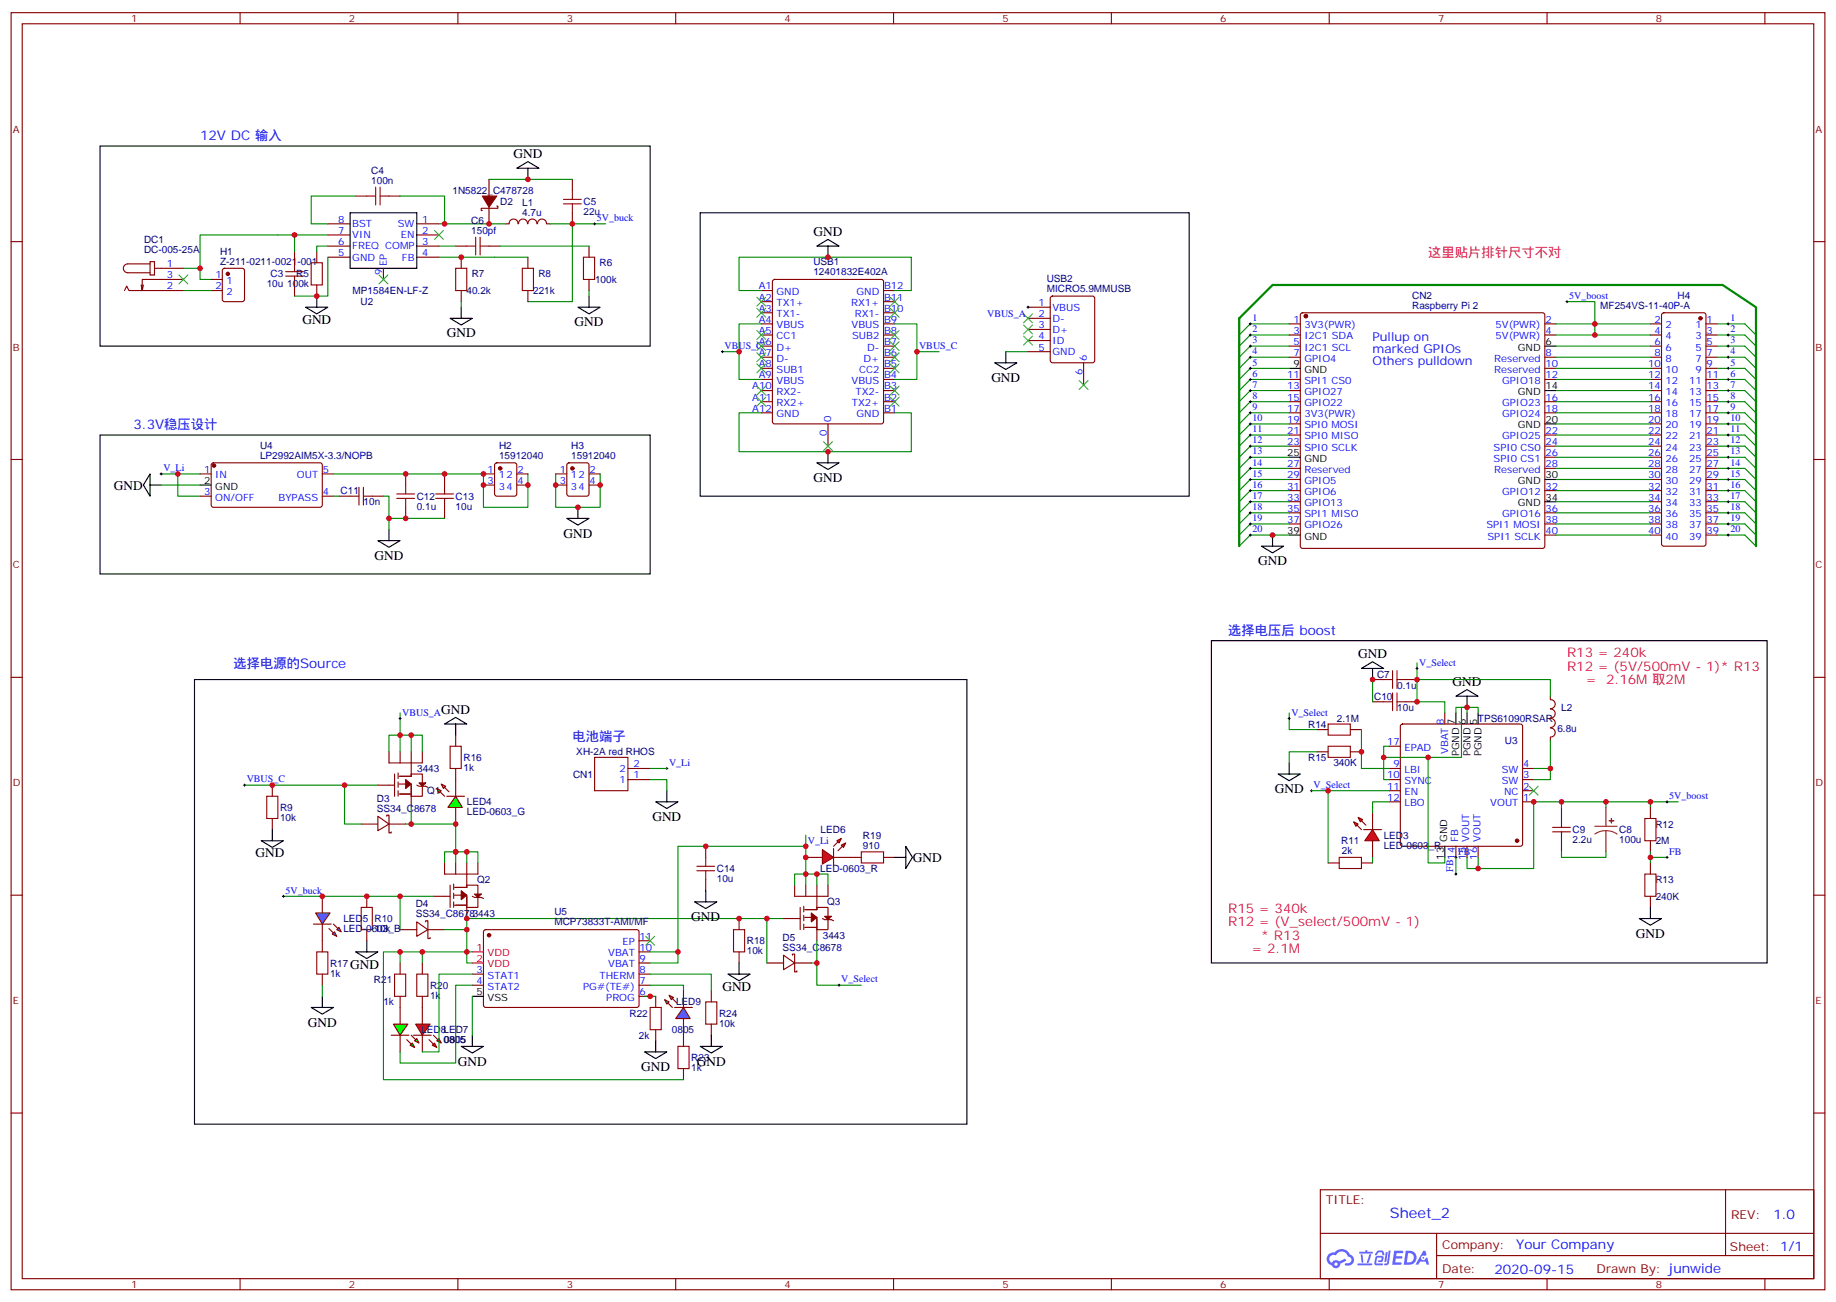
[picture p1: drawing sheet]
<svg xmlns="http://www.w3.org/2000/svg" width="583mm" height="413mm" viewBox="0 0 583 413" stroke-linecap="round" stroke-linejoin="round" font-family="sans-serif">
<defs><g id="words">
<text font-size="4.6" fill="#00f" x="441.2" y="386.6">Sheet_2</text>
<g font-size="4.2" fill="#00f">
<text x="63.5" y="44.6">12V DC 输入</text>
<text x="42.3" y="136.3">3.3V稳压设计</text>
<text x="389.8" y="201.6">选择电压后 boost</text>
<text x="74.1" y="212.2">选择电源的Source</text>
<text x="181.7" y="235.1">电池端子</text>
<text x="562.9" y="386.9">1.0</text>
<text x="481.3" y="396.4">Your Company</text>
<text x="474.4" y="404.2">2020-09-15</text>
</g>
<g font-size="4.2">
<text x="163" y="50.2">GND</text>
<text x="258.2" y="74.9">GND</text>
<text x="96" y="102.8">GND</text>
<text x="141.8" y="107.1">GND</text>
<text x="182.4" y="103.6">GND</text>
<text x="314.7" y="121.2">GND</text>
<text x="36.2" y="155.4">GND</text>
<text x="258.2" y="152.9">GND</text>
<text x="178.9" y="170.6">GND</text>
<text x="118.9" y="177.6">GND</text>
<text x="399.3" y="179.4">GND</text>
<text x="431.1" y="208.9">GND</text>
<text x="461.1" y="217.7">GND</text>
<text x="140.1" y="226.6">GND</text>
<text x="404.6" y="251.7">GND</text>
<text x="207.1" y="260.6">GND</text>
<text x="81.1" y="272.1">GND</text>
<text x="289.8" y="273.6">GND</text>
<text x="219.4" y="292.3">GND</text>
<text x="519.3" y="297.6">GND</text>
<text x="111.1" y="307.4">GND</text>
<text x="229.3" y="314.5">GND</text>
<text x="97.7" y="325.8">GND</text>
<text x="145.3" y="338.2">GND</text>
<text x="203.6" y="340">GND</text>
<text x="221.2" y="338.2">GND</text>
</g>
<g font-size="4.2" fill="#f06">
<text x="453.3" y="81.6">这里贴片排针尺寸不对</text>
<text x="497.4" y="208.6">R13 = 240k</text>
<text x="497.4" y="212.9">R12 = (5V/500mV - 1)* R13</text>
<text x="503.4" y="217.1">=</text>
<text x="509.8" y="217.1">2.16M 取2M</text>
<text x="389.8" y="289.8">R15 = 340k</text>
<text x="389.8" y="294">R12 = (V_select/500mV - 1)</text>
<text x="400.2" y="298.2">* R13</text>
<text x="397.2" y="302.5">= 2.1M</text>
</g>
<g font-size="3.9" fill="#00f">
<text x="435.7" y="108.1">Pullup on</text>
<text x="435.7" y="112">marked GPIOs</text>
<text x="435.7" y="115.9">Others pulldown</text>
</g>
<g font-size="3.9" fill="#800">
<text x="420.9" y="382.2">TITLE:</text>
<text x="549.5" y="386.9">REV:</text>
<text x="457.8" y="396.4">Company:</text>
<text x="549.1" y="397">Sheet: 1/1</text>
<text x="457.8" y="404.1">Date:</text>
<text x="506.8" y="404.2">Drawn By: junwide</text>
</g>
<g font-size="3.2" fill="#800">
<text x="41.6" y="7">1</text>
<text x="110.8" y="7">2</text>
<text x="179.9" y="7">3</text>
<text x="249.1" y="7">4</text>
<text x="318.2" y="7">5</text>
<text x="387.3" y="7">6</text>
<text x="456.5" y="7">7</text>
<text x="525.6" y="7">8</text>
<text x="4.1" y="42.1">A</text>
<text x="576.3" y="42.1">A</text>
<text x="4.1" y="111.3">B</text>
<text x="576.3" y="111.3">B</text>
<text x="4.1" y="180.4">C</text>
<text x="576.3" y="180.4">C</text>
<text x="4.1" y="249.6">D</text>
<text x="576.3" y="249.6">D</text>
<text x="4.1" y="318.7">E</text>
<text x="576.3" y="318.7">E</text>
<text x="41.6" y="408.8">1</text>
<text x="110.8" y="408.8">2</text>
<text x="179.9" y="408.8">3</text>
<text x="249.1" y="408.8">4</text>
<text x="318.2" y="408.8">5</text>
<text x="387.3" y="408.8">6</text>
<text x="456.5" y="408.8">7</text>
<text x="525.6" y="408.8">8</text>
</g>
<g font-size="3.2" fill="#000080">
<text x="117.8" y="58.3">100n</text>
<text x="117.8" y="55.2">C4</text>
<text x="143.6" y="61.6">1N5822_C478728</text>
<text x="158.7" y="65.1">D2</text>
<text x="165.7" y="65.3">L1</text>
<text x="185.2" y="65.1">C5</text>
<text x="149.6" y="71">C6</text>
<text x="165.7" y="68.5">4.7u</text>
<text x="185.2" y="68.3">22u</text>
<text x="45.7" y="77.3">DC1</text>
<text x="149.6" y="74.2">150pf</text>
<text x="45.7" y="80.5">DC-005-25A</text>
<text x="69.9" y="84">Z-211-0211-0021-001</text>
<text x="69.9" y="80.8">H1</text>
<text x="258.2" y="84">USB1</text>
<text x="85.9" y="88">C3</text>
<text x="94" y="88">R5</text>
<text x="149.7" y="88">R7</text>
<text x="170.9" y="88">R8</text>
<text x="188.9" y="89.8">100k</text>
<text x="190.3" y="84.5">R6</text>
<text x="258.2" y="87.3">12401832E402A</text>
<text x="332.2" y="89.6">USB2</text>
<text x="84.7" y="91.2">10u 100k</text>
<text x="111.9" y="93.3">MP1584EN-LF-Z</text>
<text x="148.1" y="93.3">40.2k</text>
<text x="169.2" y="93.3">221k</text>
<text x="332.2" y="92.7">MICRO5.9MMUSB</text>
<text x="448.2" y="94.9">CN2</text>
<text x="532.5" y="94.8">H4</text>
<text x="114.5" y="96.9">U2</text>
<text x="448.2" y="98.1">Raspberry Pi 2</text>
<text x="508" y="97.9">MF254VS-11-40P-A</text>
<text x="82.5" y="142.5">U4</text>
<text x="158.4" y="142.6">H2</text>
<text x="181.3" y="142.6">H3</text>
<text x="82.5" y="145.7">LP2992AIM5X-3.3/NOPB</text>
<text x="158.4" y="145.7">15912040</text>
<text x="181.3" y="145.7">15912040</text>
<text x="108.1" y="156.8">C11</text>
<text x="115.4" y="160.4">10n</text>
<text x="132.3" y="161.8">0.1u</text>
<text x="132.3" y="158.7">C12</text>
<text x="144.6" y="161.8">10u</text>
<text x="144.6" y="158.7">C13</text>
<text x="437.1" y="215">C7</text>
<text x="443.5" y="218.6">0.1u</text>
<text x="436.2" y="222.1">C10</text>
<text x="443.5" y="225.6">10u</text>
<text x="495.6" y="225.6">L2</text>
<text x="415.2" y="230.9">R14</text>
<text x="424.4" y="229.2">2.1M</text>
<text x="469.1" y="229.2">TPS61090RSAR</text>
<text x="494.4" y="232.3">6.8u</text>
<text x="182.9" y="239.8">XH-2A red RHOS</text>
<text x="477.7" y="236.2">U3</text>
<text x="132.4" y="245">3443</text>
<text x="147.1" y="244.7">1k</text>
<text x="147.1" y="241.5">R16</text>
<text x="415.2" y="241.5">R15</text>
<text x="423.3" y="243.3">340K</text>
<text x="181.9" y="246.8">CN1</text>
<text x="88.9" y="257.4">R9</text>
<text x="119.6" y="257.7">SS34_C8678</text>
<text x="119.6" y="254.5">D3</text>
<text x="135.5" y="252.1">Q1</text>
<text x="148.2" y="255.6">LED4</text>
<text x="88.9" y="260.6">10k</text>
<text x="148.2" y="258.8">LED-0603_G</text>
<text x="525.4" y="262.7">R12</text>
<text x="260.5" y="264.4">LED6</text>
<text x="273.9" y="269.3">910</text>
<text x="273.9" y="266.2">R19</text>
<text x="425.7" y="267.9">R11</text>
<text x="439.2" y="269.4">LED-0603_R</text>
<text x="439.2" y="266.2">LED3</text>
<text x="499.2" y="267.6">2.2u</text>
<text x="499.2" y="264.4">C9</text>
<text x="514" y="267.6">100u</text>
<text x="514" y="264.4">C8</text>
<text x="525.6" y="268">2M</text>
<text x="426" y="271.1">2k</text>
<text x="151.4" y="280.3">Q2</text>
<text x="227.5" y="280">10u</text>
<text x="227.5" y="276.8">C14</text>
<text x="260.3" y="276.8">LED-0603_R</text>
<text x="525.4" y="280.3">R13</text>
<text x="262.5" y="287.4">Q3</text>
<text x="525.6" y="285.6">240K</text>
<text x="109" y="292.7">LED5</text>
<text x="118.9" y="292.7">R10</text>
<text x="131.9" y="291.2">SS34_C86783443</text>
<text x="131.9" y="288">D4</text>
<text x="176" y="293.7">MCP73833T-AMI/MF</text>
<text x="176" y="290.3">U5</text>
<text x="109" y="295.8">LED-0603_B</text>
<text x="118.9" y="295.8">10k</text>
<text x="237.1" y="299.7">R18</text>
<text x="248.4" y="298.6">D5</text>
<text x="261.2" y="297.9">3443</text>
<text x="237.1" y="302.9">10k</text>
<text x="248.4" y="301.8">SS34_C8678</text>
<text x="104.8" y="309.9">1k</text>
<text x="104.8" y="306.8">R17</text>
<text x="118.7" y="312.1">R21</text>
<text x="136.5" y="317">1k</text>
<text x="136.5" y="313.8">R20</text>
<text x="121.7" y="319.1">1k</text>
<text x="199.8" y="322.7">R22</text>
<text x="214.6" y="319.1">LED9</text>
<text x="228.2" y="322.7">R24</text>
<text x="133.7" y="327.9">LED8LED7</text>
<text x="202.8" y="329.7">2k</text>
<text x="213.3" y="327.9">0805</text>
<text x="228.2" y="325.8">10k</text>
<text x="140.8" y="331.1">0805</text>
<text x="219.4" y="339.9">1k</text>
<text x="219.4" y="336.8">R23</text>
</g>
<g font-size="3.2" fill="#00f">
<text x="107.3" y="70.7">8</text>
<text x="134.1" y="70.7">1</text>
<text x="189.4" y="70.2">5V_buck</text>
<text x="107.3" y="77.8">6</text>
<text x="107.3" y="74.2">7</text>
<text x="111.8" y="75.6">VIN</text>
<text x="111.8" y="72.1">BST</text>
<text x="126.3" y="72.1">SW</text>
<text x="127.2" y="75.6">EN</text>
<text x="134.1" y="74.2">2</text>
<text x="134.1" y="77.8">3</text>
<text x="107.3" y="81.3">5</text>
<text x="111.8" y="82.7">GND</text>
<text x="111.8" y="79.2">FREQ COMP</text>
<text x="127.6" y="82.7">FB</text>
<text x="134.1" y="81.3">4</text>
<text x="52.9" y="84.8">1</text>
<text x="52.9" y="88.3">3</text>
<text x="68.4" y="88.3">1</text>
<text x="121.4" y="87.2" transform="rotate(-90 121.4 87.2)">9</text>
<text x="122.8" y="84.5" transform="rotate(-90 122.8 84.5)">EP</text>
<text x="52.9" y="91.9">2</text>
<text x="68.4" y="91.9">2</text>
<text x="71.9" y="90.1">1</text>
<text x="71.9" y="93.6">2</text>
<text x="240.8" y="95.4">A2</text>
<text x="240.8" y="91.9">A1</text>
<text x="246.5" y="93.6">GND</text>
<text x="271.9" y="93.6">GND</text>
<text x="280.6" y="91.9">B12</text>
<text x="280.6" y="95.4">B11</text>
<text x="498.1" y="94.9">5V_boost</text>
<text x="240.8" y="98.9">A3</text>
<text x="246.5" y="100.7">TX1-</text>
<text x="246.5" y="97.2">TX1+</text>
<text x="270.2" y="97.2">RX1+</text>
<text x="271.3" y="100.7">RX1-</text>
<text x="280.6" y="98.9">B10</text>
<text x="313.3" y="100.6">VBUS_A</text>
<text x="329.6" y="97.2">1</text>
<text x="329.6" y="100.7">2</text>
<text x="334.1" y="98.6">VBUS</text>
<text x="397.6" y="101.9">1</text>
<text x="549.3" y="101.9">1</text>
<text x="240.8" y="106">A5</text>
<text x="240.8" y="102.4">A4</text>
<text x="246.5" y="107.7">CC1</text>
<text x="246.5" y="104.2">VBUS</text>
<text x="270.3" y="104.2">VBUS</text>
<text x="270.5" y="107.7">SUB2</text>
<text x="280.6" y="102.4">B9</text>
<text x="280.6" y="106">B8</text>
<text x="329.6" y="104.2">3</text>
<text x="329.6" y="107.7">4</text>
<text x="334.1" y="102.1">D-</text>
<text x="334.1" y="105.6">D+</text>
<text x="397.6" y="105.4">2</text>
<text x="410.6" y="102.4">1</text>
<text x="410.6" y="106">3</text>
<text x="414.1" y="104.2">3V3(PWR)</text>
<text x="414.1" y="107.7">I2C1 SDA</text>
<text x="474.7" y="107.7">5V(PWR)</text>
<text x="474.7" y="104.2">5V(PWR)</text>
<text x="490.5" y="106">4</text>
<text x="490.5" y="102.4">2</text>
<text x="525.2" y="106">4</text>
<text x="525.2" y="102.4">2</text>
<text x="528.7" y="107.7">4</text>
<text x="528.7" y="104.2">2</text>
<text x="538.2" y="104.2">1</text>
<text x="538.2" y="107.7">3</text>
<text x="541.7" y="102.4">1</text>
<text x="541.7" y="106">3</text>
<text x="549.3" y="105.4">2</text>
<text x="230" y="110.7">VBUS_C</text>
<text x="240.8" y="113">A7</text>
<text x="240.8" y="109.5">A6</text>
<text x="246.5" y="111.3">D+</text>
<text x="275.3" y="111.3">D-</text>
<text x="280.6" y="109.5">B7</text>
<text x="280.6" y="113">B6</text>
<text x="291.7" y="110.7">VBUS_C</text>
<text x="329.6" y="111.3">5</text>
<text x="334.1" y="109.1">ID</text>
<text x="334.1" y="112.7">GND</text>
<text x="397.6" y="109">3</text>
<text x="397.6" y="112.5">4</text>
<text x="410.6" y="109.5">5</text>
<text x="410.6" y="113">7</text>
<text x="414.1" y="111.3">I2C1 SCL</text>
<text x="490.5" y="113">8</text>
<text x="525.2" y="113">8</text>
<text x="525.2" y="109.5">6</text>
<text x="528.7" y="111.3">6</text>
<text x="538.2" y="111.3">5</text>
<text x="541.7" y="109.5">5</text>
<text x="541.7" y="113">7</text>
<text x="549.3" y="109">3</text>
<text x="549.3" y="112.5">4</text>
<text x="240.8" y="116.6">A8</text>
<text x="246.5" y="118.3">SUB1</text>
<text x="246.5" y="114.8">D-</text>
<text x="272.7" y="118.3">CC2</text>
<text x="274.1" y="114.8">D+</text>
<text x="280.6" y="116.6">B5</text>
<text x="343.6" y="118.9" transform="rotate(-90 343.6 118.9)">6</text>
<text x="345" y="114.4" transform="rotate(-90 345 114.4)">6</text>
<text x="397.6" y="116">5</text>
<text x="397.6" y="119.6">6</text>
<text x="414.1" y="114.8">GPIO4</text>
<text x="474.3" y="118.3">Reserved</text>
<text x="474.3" y="114.8">Reserved</text>
<text x="490.5" y="116.6">10</text>
<text x="523.2" y="116.6">10</text>
<text x="528.7" y="118.3">10</text>
<text x="528.7" y="114.8">8</text>
<text x="538.2" y="114.8">7</text>
<text x="538.2" y="118.3">9</text>
<text x="541.7" y="116.6">9</text>
<text x="549.3" y="116">5</text>
<text x="549.3" y="119.6">6</text>
<text x="238.8" y="123.6">A10</text>
<text x="240.8" y="120.1">A9</text>
<text x="246.5" y="125.4">RX2-</text>
<text x="246.5" y="121.8">VBUS</text>
<text x="270.3" y="121.8">VBUS</text>
<text x="271.6" y="125.4">TX2-</text>
<text x="280.6" y="120.1">B4</text>
<text x="280.6" y="123.6">B3</text>
<text x="397.6" y="123.1">7</text>
<text x="408.5" y="120.1">11</text>
<text x="408.5" y="123.6">13</text>
<text x="414.1" y="121.8">SPI1 CS0</text>
<text x="414.1" y="125.4">GPIO27</text>
<text x="476.8" y="121.8">GPIO18</text>
<text x="490.5" y="120.1">12</text>
<text x="523.2" y="123.6">14</text>
<text x="523.2" y="120.1">12</text>
<text x="528.7" y="125.4">14</text>
<text x="528.7" y="121.8">12</text>
<text x="536.2" y="121.8">11</text>
<text x="536.2" y="125.4">13</text>
<text x="541.7" y="120.1">11</text>
<text x="541.7" y="123.6">13</text>
<text x="549.3" y="123.1">7</text>
<text x="238.8" y="130.7">A12</text>
<text x="238.8" y="127.1">A11</text>
<text x="246.5" y="128.9">RX2+</text>
<text x="270.4" y="128.9">TX2+</text>
<text x="280.6" y="127.1">B2</text>
<text x="280.6" y="130.7">B1</text>
<text x="397.6" y="126.6">8</text>
<text x="397.6" y="130.1">9</text>
<text x="408.5" y="127.1">15</text>
<text x="408.5" y="130.7">17</text>
<text x="414.1" y="128.9">GPIO22</text>
<text x="476.8" y="128.9">GPIO23</text>
<text x="490.5" y="130.7">18</text>
<text x="490.5" y="127.1">16</text>
<text x="523.2" y="130.7">18</text>
<text x="523.2" y="127.1">16</text>
<text x="528.7" y="128.9">16</text>
<text x="536.2" y="128.9">15</text>
<text x="541.7" y="127.1">15</text>
<text x="541.7" y="130.7">17</text>
<text x="549.3" y="126.6">8</text>
<text x="549.3" y="130.1">9</text>
<text x="246.5" y="132.4">GND</text>
<text x="263.9" y="133.8" transform="rotate(-90 263.9 133.8)">0</text>
<text x="271.9" y="132.4">GND</text>
<text x="397.6" y="133.7">10</text>
<text x="397.6" y="137.2">11</text>
<text x="408.5" y="134.2">19</text>
<text x="408.5" y="137.7">21</text>
<text x="414.1" y="132.4">3V3(PWR)</text>
<text x="414.1" y="136">SPI0 MOSI</text>
<text x="476.8" y="132.4">GPIO24</text>
<text x="490.5" y="137.7">22</text>
<text x="523.2" y="137.7">22</text>
<text x="523.2" y="134.2">20</text>
<text x="528.7" y="136">20</text>
<text x="528.7" y="132.4">18</text>
<text x="536.2" y="132.4">17</text>
<text x="536.2" y="136">19</text>
<text x="541.7" y="134.2">19</text>
<text x="541.7" y="137.7">21</text>
<text x="549.3" y="133.7">10</text>
<text x="549.3" y="137.2">11</text>
<text x="262.5" y="138.3" transform="rotate(-90 262.5 138.3)">0</text>
<text x="397.6" y="140.7">12</text>
<text x="408.5" y="141.3">23</text>
<text x="414.1" y="139.5">SPI0 MISO</text>
<text x="414.1" y="143">SPI0 SCLK</text>
<text x="474.1" y="143">SPI0 CS0</text>
<text x="476.8" y="139.5">GPIO25</text>
<text x="490.5" y="141.3">24</text>
<text x="523.2" y="141.3">24</text>
<text x="528.7" y="143">24</text>
<text x="528.7" y="139.5">22</text>
<text x="536.2" y="139.5">21</text>
<text x="536.2" y="143">23</text>
<text x="541.7" y="141.3">23</text>
<text x="549.3" y="140.7">12</text>
<text x="51.9" y="149.5">V_Li</text>
<text x="397.6" y="144.3">13</text>
<text x="397.6" y="147.8">14</text>
<text x="408.5" y="148.3">27</text>
<text x="474.1" y="146.5">SPI0 CS1</text>
<text x="490.5" y="148.3">28</text>
<text x="490.5" y="144.8">26</text>
<text x="523.2" y="148.3">28</text>
<text x="523.2" y="144.8">26</text>
<text x="528.7" y="146.5">26</text>
<text x="536.2" y="146.5">25</text>
<text x="541.7" y="144.8">25</text>
<text x="541.7" y="148.3">27</text>
<text x="549.3" y="144.3">13</text>
<text x="549.3" y="147.8">14</text>
<text x="64.8" y="150.1">1</text>
<text x="68.3" y="151.8">IN</text>
<text x="94.2" y="151.8">OUT</text>
<text x="102.5" y="150.1">5</text>
<text x="154.8" y="150.1">1</text>
<text x="154.8" y="153.6">3</text>
<text x="158.3" y="151.8">12</text>
<text x="158.3" y="155.4">34</text>
<text x="164.2" y="153.6">4</text>
<text x="164.2" y="150.1">2</text>
<text x="177.7" y="150.1">1</text>
<text x="177.7" y="153.6">3</text>
<text x="181.2" y="151.8">12</text>
<text x="181.2" y="155.4">34</text>
<text x="187.1" y="153.6">4</text>
<text x="187.1" y="150.1">2</text>
<text x="397.6" y="151.3">15</text>
<text x="397.6" y="154.8">16</text>
<text x="408.5" y="151.8">29</text>
<text x="408.5" y="155.4">31</text>
<text x="414.1" y="150.1">Reserved</text>
<text x="414.1" y="153.6">GPIO5</text>
<text x="474.3" y="150.1">Reserved</text>
<text x="490.5" y="155.4">32</text>
<text x="523.2" y="155.4">32</text>
<text x="523.2" y="151.8">30</text>
<text x="528.7" y="153.6">30</text>
<text x="528.7" y="150.1">28</text>
<text x="536.2" y="150.1">27</text>
<text x="536.2" y="153.6">29</text>
<text x="541.7" y="151.8">29</text>
<text x="541.7" y="155.4">31</text>
<text x="549.3" y="151.3">15</text>
<text x="549.3" y="154.8">16</text>
<text x="64.8" y="157.1">3</text>
<text x="68.3" y="158.9">ON/OFF</text>
<text x="88.5" y="158.9">BYPASS</text>
<text x="102.5" y="157.1">4</text>
<text x="397.6" y="158.4">17</text>
<text x="397.6" y="161.9">18</text>
<text x="408.5" y="158.9">33</text>
<text x="414.1" y="157.1">GPIO6</text>
<text x="414.1" y="160.7">GPIO13</text>
<text x="476.8" y="157.1">GPIO12</text>
<text x="523.2" y="158.9">34</text>
<text x="528.7" y="160.7">34</text>
<text x="528.7" y="157.1">32</text>
<text x="536.2" y="157.1">31</text>
<text x="536.2" y="160.7">33</text>
<text x="541.7" y="158.9">33</text>
<text x="549.3" y="158.4">17</text>
<text x="549.3" y="161.9">18</text>
<text x="397.6" y="165.4">19</text>
<text x="408.5" y="162.4">35</text>
<text x="408.5" y="165.9">37</text>
<text x="414.1" y="164.2">SPI1 MISO</text>
<text x="414.1" y="167.7">GPIO26</text>
<text x="471.8" y="167.7">SPI1 MOSI</text>
<text x="476.8" y="164.2">GPIO16</text>
<text x="490.5" y="165.9">38</text>
<text x="490.5" y="162.4">36</text>
<text x="523.2" y="165.9">38</text>
<text x="523.2" y="162.4">36</text>
<text x="528.7" y="167.7">38</text>
<text x="528.7" y="164.2">36</text>
<text x="536.2" y="164.2">35</text>
<text x="536.2" y="167.7">37</text>
<text x="541.7" y="162.4">35</text>
<text x="541.7" y="165.9">37</text>
<text x="549.3" y="165.4">19</text>
<text x="397.6" y="168.9">20</text>
<text x="472.2" y="171.2">SPI1 SCLK</text>
<text x="490.5" y="169.5">40</text>
<text x="523.2" y="169.5">40</text>
<text x="528.7" y="171.2">40</text>
<text x="536.2" y="171.2">39</text>
<text x="541.7" y="169.5">39</text>
<text x="549.3" y="168.9">20</text>
<text x="450.5" y="211.3">V_Select</text>
<text x="127.7" y="227.2">VBUS_A</text>
<text x="409.9" y="227.2">V_Select</text>
<text x="458.3" y="230" transform="rotate(-90 458.3 230)">8</text>
<text x="440.3" y="236.5">17</text>
<text x="445.8" y="238.3">EPAD</text>
<text x="459.7" y="239.3" transform="rotate(-90 459.7 239.3)">VBAT</text>
<text x="196.6" y="245">2</text>
<text x="201.1" y="243.6">2</text>
<text x="212.4" y="243">V_Li</text>
<text x="442.3" y="243.6">9</text>
<text x="445.8" y="245.3">LBI</text>
<text x="476.7" y="245.3">SW</text>
<text x="483.5" y="243.6">4</text>
<text x="78.3" y="248.3">VBUS_C</text>
<text x="196.6" y="248.5">1</text>
<text x="201.1" y="247.1">1</text>
<text x="417" y="250.1">V_Select</text>
<text x="440.3" y="247.1">10</text>
<text x="440.3" y="250.6">11</text>
<text x="445.8" y="248.8">SYNC</text>
<text x="476.7" y="248.8">SW</text>
<text x="483.5" y="250.6">2</text>
<text x="483.5" y="247.1">3</text>
<text x="440.3" y="254.1">12</text>
<text x="445.8" y="252.4">EN</text>
<text x="445.8" y="255.9">LBO</text>
<text x="473.1" y="255.9">VOUT</text>
<text x="477.4" y="252.4">NC</text>
<text x="483.5" y="254.1">1</text>
<text x="529.9" y="253.6">5V_boost</text>
<text x="256.5" y="267.7">V_Li</text>
<text x="462.8" y="267.3" transform="rotate(-90 462.8 267.3)">FB</text>
<text x="466.4" y="267.3" transform="rotate(-90 466.4 267.3)">VOUT</text>
<text x="469.9" y="267.3" transform="rotate(-90 469.9 267.3)">VOUT</text>
<text x="462.8" y="271.3">FB</text>
<text x="465.3" y="272.8" transform="rotate(-90 465.3 272.8)">15</text>
<text x="468.8" y="272.8" transform="rotate(-90 468.8 272.8)">16</text>
<text x="529.9" y="271.3">FB</text>
<text x="461.3" y="276.7" transform="rotate(-90 461.3 276.7)">FB14</text>
<text x="90.7" y="283.6">5V_buck</text>
<text x="203" y="298.2">11</text>
<text x="193.1" y="303.5">VBAT</text>
<text x="197.6" y="300">EP</text>
<text x="203" y="305.3">9</text>
<text x="203" y="301.8">10</text>
<text x="151.3" y="308.8">3</text>
<text x="154.8" y="310.6">STAT1</text>
<text x="190.3" y="310.6">THERM</text>
<text x="193.1" y="307.1">VBAT</text>
<text x="203" y="308.8">8</text>
<text x="267.1" y="311.8">V_Select</text>
<text x="151.3" y="312.3">4</text>
<text x="154.8" y="314.1">STAT2</text>
<text x="185.1" y="314.1">PG#(TE#)</text>
<text x="192.5" y="317.6">PROG</text>
<text x="203" y="315.9">6</text>
<text x="203" y="312.3">7</text>
</g>
<g font-size="3.2">
<text x="481.8" y="111.3">GND</text>
<text x="490.5" y="109.5">6</text>
<text x="410.6" y="116.6">9</text>
<text x="414.1" y="118.3">GND</text>
<text x="481.8" y="125.4">GND</text>
<text x="490.5" y="123.6">14</text>
<text x="481.8" y="136">GND</text>
<text x="490.5" y="134.2">20</text>
<text x="408.5" y="144.8">25</text>
<text x="414.1" y="146.5">GND</text>
<text x="64.8" y="153.6">2</text>
<text x="68.3" y="155.4">GND</text>
<text x="481.8" y="153.6">GND</text>
<text x="490.5" y="151.8">30</text>
<text x="481.8" y="160.7">GND</text>
<text x="490.5" y="158.9">34</text>
<text x="408.5" y="169.5">39</text>
<text x="414.1" y="171.2">GND</text>
<text x="461.8" y="230" transform="rotate(-90 461.8 230)">7</text>
<text x="465.3" y="230" transform="rotate(-90 465.3 230)">6</text>
<text x="468.8" y="230" transform="rotate(-90 468.8 230)">5</text>
<text x="463.2" y="240.1" transform="rotate(-90 463.2 240.1)">PGND</text>
<text x="466.7" y="240.1" transform="rotate(-90 466.7 240.1)">PGND</text>
<text x="470.3" y="240.1" transform="rotate(-90 470.3 240.1)">PGND</text>
<text x="459.3" y="267.3" transform="rotate(-90 459.3 267.3)">GND</text>
<text x="458.3" y="272.8" transform="rotate(-90 458.3 272.8)">13</text>
<text x="151.3" y="315.9">5</text>
<text x="154.8" y="317.6">VSS</text>
</g>
<g font-size="3.2" fill="#f00">
<text x="151.3" y="301.8">1</text>
<text x="151.3" y="305.3">2</text>
<text x="154.8" y="303.5">VDD</text>
<text x="154.8" y="307.1">VDD</text>
</g>
</g></defs>
<g fill="none" stroke="#870000" stroke-width=".35">
<path d="M3.5 4h575.8v405.4h-575.8zM7.1 7.5h568.6v398.3h-568.6zM76.2 4v3.5M145.3 4v3.5M214.5 4v3.5M283.6 4v3.5M352.8 4v3.5M421.9 4v3.5M491.1 4v3.5M560.2 4v3.5M3.5 76.7h3.6M575.7 76.7h3.6"/>
<path d="M3.5 145.8h3.6M575.7 145.8h3.6M3.5 215h3.6M575.7 215h3.6M3.5 284.1h3.6M575.7 284.1h3.6M3.5 353.3h3.6M575.7 353.3h3.6M419.1 377.6h156.6v28.2h-156.6zM547.7 377.6v20.9M419.1 391.5h156.5M456 398.5h119.6"/>
<path d="M456 391.5v14.1M76.2 405.8v3.6M145.3 405.8v3.6M214.5 405.8v3.6M283.6 405.8v3.6M352.8 405.8v3.6M421.9 405.8v3.6M491.1 405.8v3.6M560.2 405.8v3.6"/>
</g>
<g fill="#5487ff">
<path d="M442.5 397h2.6l.3 .2-.1 .5-2 .1-.1 .9h1.6l.4 .4-.4 .4h-1.7l-.2 1.2h1.8l.2 .3-.2 .4h-2.8z"/>
<path d="M451.8 397h.7l.3 1.3-.6 .4a.74 .74 0 0 0-1.1 .3 .74 .74 0 0 0 .5 1 .74 .74 0 0 0 .9-.7l.5-.2 .6 2.3h-.8l-.2-.9h-1.9l-.5 .9h-.9z"/>
<path d="M439.9 397.4h.6l-.4 2.9a.31 .31 0 0 1-.4 .3 .31 .31 0 0 1-.2-.3z"/>
<path d="M440.8 396.9h.6l-.5 4a.89 .89 0 0 1-.7 .7 .89 .89 0 0 1-.9-.3l1-.5z"/>
<path d="M437.2 397.1l.6-.2 1.1 .1 .5 1.4h-.5l-.3-.9h-.9l-.7 .9h-.6z"/>
<path d="M436.8 398.8l1.8-.2a1.04 1.04 0 0 1 .6 1.1 1.04 1.04 0 0 1-.9 .9h-.6a.29 .29 0 0 1-.3-.3 .29 .29 0 0 1 .3-.3h.7l.2-.8h-1.5l-.3 1.8h1.9a.29 .29 0 0 1 .3 .3 .29 .29 0 0 1-.3 .3h-2l-.4-.3 .2-2.1z"/>
<path d="M430.9 401h4.4a.3 .3 0 0 1 .3 .3 .3 .3 0 0 1-.3 .3h-4.3z"/>
<path d="M434.7 398.1h.6a4 4 0 0 1-1.2 2.8l-.2-.3z"/>
<path d="M431.9 398.1h.6l.3 2.4-.3 .3-.3-.2z"/>
<path d="M431.5 397.3h1.9l.2-.5h.5l-.1 .5h1.5a.29 .29 0 0 1 .3 .3 .29 .29 0 0 1-.3 .3h-3.9z"/>
<path d="M446.2 397l-.6 4.4h1.4a2.27 2.27 0 0 0 2.7-2.2 2.27 2.27 0 0 0-2.7-2.2zM447 397.7a1.5 1.5 0 0 1 1.8 1.6 1.5 1.5 0 0 1-1.9 1.4h-.3z"/>
<path d="M421.8 398.1a2.09 2.09 0 0 0 1 3.6 1.37 1.37 0 0 0 1.5 .8 1.37 1.37 0 0 0 1.1-1.4l1.9-.9-.4-.7-1.8 .9a1.4 1.4 0 0 0-2.3 .4 1.32 1.32 0 0 1-.7-1.9 1.32 1.32 0 0 1 2-.4 2.02 2.02 0 0 1 2-1.2 2.02 2.02 0 0 1 1.8 1.6 1.09 1.09 0 0 1 1 1.3 1.09 1.09 0 0 1-1.5 .7 .41 .41 0 0 0-.5 .3 .41 .41 0 0 0 .4 .5 1.89 1.89 0 0 0 2.4-1.2 1.89 1.89 0 0 0-1.2-2.4 2.98 2.98 0 0 0-5-.6l-1 .1zM423.6 401.3a.52 .52 0 0 1 1 0 .52 .52 0 0 1-1 0z"/>
<circle cx="451.8" cy="399.2" r=".28"/>
</g>
<g fill="none" stroke="#870000" stroke-width=".35">
<path d="M155.2 56.9v5.3M181.7 56.9v3.6M93.5 79.9v3.5M100.5 79.9v3.5M104.1 71h7M104.1 74.6h7M104.1 78.1h7M112.9 62.2h3.5M123.5 62.2h3.5M132.3 71h7M132.3 74.6h7M132.3 78.1h7"/>
<path d="M144.6 78.1h3.6M155.2 78.1h3.5M155.2 65.8v5.2M157.7 65.4h.3v.7h-5.2v.7h.3M160.5 71h1.1M161.6 71a1.41 1.41 0 0 1 1.4-1.5 1.41 1.41 0 0 1 1.4 1.5M164.6 71a1.41 1.41 0 0 1 1.4-1.5 1.41 1.41 0 0 1 1.4 1.5M167.6 71a1.41 1.41 0 0 1 1.4-1.5 1.41 1.41 0 0 1 1.4 1.5M170.6 71a1.41 1.41 0 0 1 1.4-1.5 1.41 1.41 0 0 1 1.5 1.5M173.6 71h1M181.7 67.5v3.5M187 78.1v3.5"/>
<path d="M39.5 92.2l.7-1.4 .7 1.4h17.3M45.5 90.5l-.3 1.7M47.6 83h1.4v4.3h-1.4zM47.6 83.7h-7a1.41 1.41 0 0 0-1.4 1.5 1.41 1.41 0 0 0 1.4 1.4h7M49 85.2h9.2M58.2 88.7h-13v3.5l-.4-1.7M67 92.2h3.6M67 88.7h3.6M70.8 85.4l.5-.2h5.6l.7 .4v9.4l-.5 .7h-5.8l-.7-.4v-9.4zM93.5 90.5v3.5M100.5 90.5v3.5M104.1 81.6h7"/>
<path d="M121.7 85.2v3.5M132.3 81.6h7M146.4 81.6v3.6M146.4 92.2v3.5M167.6 81.6v3.6M167.6 92.2v3.5M187 88.7v3.5M241.7 99.3h3.5M241.7 95.7h3.5M241.7 92.2h3.5M245.4 88.9l.5-.2h33.9l.5 .2 .2 .5v44.4l-.3 .5-.4 .2h-33.9l-.5-.2-.2-.5v-44.4zM280.5 99.3h3.5"/>
<path d="M280.5 95.7h3.5M280.5 92.2h3.5M326.3 97.5h7.1M333.6 94.2l.5-.2h12.7l.6 .4 .1 20-.5 .7h-12.9l-.7-.4v-20zM241.7 116.9h3.5M241.7 113.4h3.5M241.7 109.9h3.5M241.7 106.3h3.5M241.7 102.8h3.5M280.5 116.9h3.5M280.5 113.4h3.5M280.5 109.9h3.5"/>
<path d="M280.5 106.3h3.5M280.5 102.8h3.5M326.3 101h7.1M326.3 104.6h7.1M326.3 108.1h7.1M326.3 111.6h7.1M344 115.1v7.1M241.7 131h3.5M241.7 127.5h3.5M241.7 124h3.5M241.7 120.4h3.5M262.8 134.5v7.1"/>
<path d="M280.5 131h3.5M280.5 127.5h3.5M280.5 124h3.5M280.5 120.4h3.5M435.7 215.7h3.5M446.3 215.7h3.5M441 236.9h3.5M444.7 230l.5-.2h37.4l.5 .2 .2 .5v37.4l-.2 .5-.5 .2h-37.4l-.5-.2-.2-.5v-37.4zM458.6 226.3v3.5M492.1 221v1M492.1 234v1.1M492.1 222.1a1.41 1.41 0 0 1 1.6 1.4 1.41 1.41 0 0 1-1.6 1.4"/>
<path d="M492.1 231.1a1.41 1.41 0 0 1 1.6 1.4 1.41 1.41 0 0 1-1.6 1.4M492.2 225.1a1.41 1.41 0 0 1 1.5 1.4 1.41 1.41 0 0 1-1.6 1.4M492.2 228.1a1.41 1.41 0 0 1 1.5 1.4 1.41 1.41 0 0 1-1.6 1.4M188.7 240.4h10.6v10.6h-10.6zM199.3 247.4h7.1M199.3 243.9h7.1M441 247.4h3.5M441 243.9h3.5M441 254.5h3.5M441 251h3.5M483.3 247.4h3.5M483.3 243.9h3.5"/>
<path d="M483.3 254.5h3.5M483.3 251h3.5M495.7 256.3v3.5M462.1 268.6v3.5M465.7 268.6v3.5M469.2 268.6v3.5M495.7 266.8v3.6"/>
</g>
<g fill="none" stroke="#008700" stroke-width=".35">
<path d="M155.2 56.9h26.5M93.5 74.6v5.3M104.1 74.6h-40.6v10.6M104.1 78.1h-3.6v1.8M112.9 62.2h-14.1v8.8h5.3M127 62.2h14.1v8.8h-1.8M139.3 78.1h5.3M141.1 71h19.4M158.7 78.1h28.3M174.6 71h7.1v24.7h-14.1M181.7 71h10.6M58.2 85.2h5.3v3.5h3.5"/>
<path d="M58.2 92.2h8.8M104.1 81.6v12.4h-10.6M139.3 81.6h28.3M146.4 95.7v1.8M187 92.2v1.8M465.7 272.1v3.6h3.5v-3.6"/>
</g>
<g fill="#870000" stroke="#870000" stroke-width=".35">
<path d="M153.1 62.2h4.6l-2.5 3.6z"/>
<circle cx="72.3" cy="86.9" r=".53"/>
<circle cx="481.5" cy="266.8" r=".53"/>
</g>
<path d="M137.9 73.2l2.9 2.8M140.8 73.2l-2.9 2.8M56.8 87.3l2.8 2.8M59.6 87.3l-2.8 2.8" fill="none" stroke="#3c3" stroke-width=".35"/>
<g fill="none" stroke="#000" stroke-width=".35">
<path d="M31.7 46.4h174.7v63.5h-174.7zM164 53.4l3.6-2.1 3.5 2.1zM167.6 53.4v3.5M111.1 67.5h21.2v17.7h-21.2zM97 97.5h7.1l-3.6 2.1zM100.5 94v3.5M146.4 97.5v3.5M183.4 97.5h7.1l-3.5 2.1zM187 94v3.5M142.9 101h7l-3.5 2.2zM462.1 221l3.6-2.1 3.5 2.1zM462.1 226.3v3.5"/>
<path d="M465.7 221v3.5M465.7 226.3v3.5M469.2 226.3v3.5M458.6 268.6v3.5"/>
</g>
<g fill="none" stroke="#a10000" stroke-width=".35">
<path d="M119.2 59.4v5.7M120.6 59.4v5.7M116.4 62.2h2.8M120.6 62.2h2.9M148.2 78.1h2.8M151 75.3v5.6M152.4 78.1h2.8M152.4 75.3v5.6M178.9 63.3h5.6M178.9 64.7h5.6M181.7 60.5v2.8M181.7 64.7v2.8"/>
<path d="M90.7 87.6h5.6M90.7 86.2h5.6M93.5 83.4v2.8M93.5 87.6v2.9M98.8 83.4h3.5v7.1h-3.5zM144.6 85.2h3.6v7h-3.6zM165.8 85.2h3.5v7h-3.5zM185.2 81.6h3.5v7.1h-3.5zM439.2 215.7h2.8M442 212.9v5.6M443.4 212.9v5.6M443.4 215.7h2.9"/>
<path d="M495.7 259.8v2.8M492.8 264h5.7M492.8 262.6h5.7M495.7 264v2.8"/>
</g>
<path d="M188.4 71h.7M188.7 70.7v.7" fill="none" stroke="#000" stroke-width=".32"/>
<path d="M509.8 256.3v6M506.2 262.3h7.1M509.8 263.7l-1.9 .2-1.7 .8M509.8 263.7l1.8 .2 1.7 .8M509.8 263.7v6.7" fill="none" stroke="#8c2424" stroke-width=".35"/>
<g fill="#8c2424" stroke="#8c2424" stroke-width=".35">
<path d="M510.8 260.5h1.4z"/>
<path d="M511.5 259.8v1.4z"/>
</g>
<g fill="#f00" stroke="#870000" stroke-width=".35">
<path d="M435.7 263.3l2.1 3.5h-4.6z"/>
<path d="M432.9 263.3h5.6z"/>
</g>
<g fill="#870000" stroke="#870000" stroke-width=".35">
<path d="M430.7 261.9l1.5 1.4z"/>
<path d="M432.2 260.5l1.4 1.4z"/>
</g>
<g fill="#f00" stroke="#870000" stroke-width=".35">
<path d="M429.7 260.8l1.4 .7-.7 .8z"/>
<path d="M431.1 259.4l1.4 .7-.7 .7z"/>
</g>
<g fill="none" stroke="#870000" stroke-width=".35">
<path d="M63.5 150.4h3.5M63.5 157.5h3.5M67.3 147.1l.4-.2 34.2 .1 .4 .6-.1 13-.6 .4-34.1-.1-.5-.6v-12.7zM102.3 150.4h3.5M102.3 157.5h3.5M107.6 157.5h3.5M118.2 157.5h3.5M128.8 150.4v3.6M141.1 150.4v3.6M153.5 150.4h3.5M153.5 154h3.5M157.2 147.1l.5-.2h5.6l.7 .4v9.5l-.4 .6-5.9 .1-.7-.5v-9.4z"/>
<path d="M164 150.4h3.6M164 154h3.6M176.4 150.4h3.5M176.4 154h3.5M180.2 147.1l.4-.2h5.7l.6 .4 .1 9.5-.5 .6-5.9 .1-.6-.5-.1-9.4zM187 150.4h3.5M187 154h3.5M128.8 161v3.5M141.1 161v3.5M123.5 238.6v3.5h10.6v-3.5M127 238.6v3.5M130.5 238.6v7.8h-3.5"/>
<path d="M418 231.6h3.6M418 238.6h3.6M428.6 231.6h3.6M428.6 238.6h3.6M435.7 222.7h3.5M446.3 222.7h3.5M86.4 249.2v3.5M86.4 259.8v3.5M119.9 259.1l3.6 2.4-3.6 2.2zM119.9 249.2h5.3M122.8 259.1v-.4h.7v2.8M125.2 245.7v7"/>
<path d="M126.4 245.3v1.8M126.4 248.2v1.7M126.4 251v1.7M126.6 248.8h3.9v7.5M126.6 252h3.9M130.5 245.7h3.6v7h-3.6M132.3 249.2l.7 .4h2.1l.7 .3M144.6 247.4v5.3M144.6 256.3v5.2M435.7 258v5.3M523.9 256.3v3.5M114.7 261.5h5.2"/>
<path d="M123.5 261.5v2.9h.7v-.4M123.5 261.5h5.3M141.1 273.9v3.5h10.6v-3.5M144.6 273.9v3.5M148.2 273.9v7.8h-3.6M421.6 273.9h3.5M432.2 273.9h3.5M435.7 266.8v5.3M523.9 266.8v3.6M523.9 273.9v3.5M116.4 284.5v3.5M116.4 295.1v3.5"/>
<path d="M127 295.1h5.3M132.3 292.6l3.5 2.5-3.5 2.1zM135.1 292.6v-.4h.7v2.9M135.8 295.1v2.8h.7v-.4M135.8 295.1h5.3M137.6 284.5h5.3M142.9 281v7M144 280.6v1.8M144 283.5v1.7M144 286.2v1.8M144.3 284.1h3.9v7.4M144.3 287.3h3.9"/>
<path d="M148.2 281h3.5v7h-3.5M149.9 284.5l.7 .3h2.2l.7 .4M523.9 284.5v3.5"/>
</g>
<g fill="none" stroke="#a10000" stroke-width=".35">
<path d="M111.1 157.5h2.8M113.9 154.7v5.6M115.4 154.7v5.6M115.4 157.5h2.8M125.9 156.8h5.7M125.9 158.2h5.7M128.8 154v2.8M128.8 158.2v2.8M138.3 156.8h5.6M138.3 158.2h5.6M141.1 154v2.8M141.1 158.2v2.8"/>
<path d="M442 219.9v5.7M443.4 219.9v5.7M421.6 229.8h7v3.5h-7zM421.6 236.9h7v3.5h-7zM439.2 222.7h2.8M443.4 222.7h2.9M84.7 252.7h3.5v7.1h-3.5zM127 252h3.2M130.5 245.7v.7h-3.9M130.5 249.2v3.5M522.1 259.8h3.5v7h-3.5zM425.1 272.1h7.1v3.6h-7.1z"/>
<path d="M522.1 277.4h3.5v7.1h-3.5zM114.7 288h3.5v7.1h-3.5zM144.6 287.3h3.2M148.2 281v.7h-3.9M148.2 284.5v3.5"/>
</g>
<g fill="none" stroke="#008700" stroke-width=".35">
<path d="M241.7 92.2h-7.1v-10.6h54.7v10.6h-5.3M229.3 111.6h5.3M241.7 102.8h-7.1v17.6h7.1M284 102.8h7v17.6h-7M291 111.6h7.1M319.3 111.6h7M241.7 131h-7.1v12.4h54.7v-12.4h-5.3M51.2 150.4h12.3M51.2 154h12.3M56.4 150.4v7.1h7.1M105.8 150.4h47.7v10.6h14.1v-10.6M105.8 157.5h1.8"/>
<path d="M121.7 157.5h1.8v10.6M176.4 150.4v10.6h14.1v-10.6M123.5 164.5h17.6M435.7 215.7v7M449.8 210.4v12.3h8.8v3.6M449.8 215.7h42.3v5.3M123.5 238.6v-5.3h10.6v5.3M127 226.3v12.3M130.5 233.3v5.3M409.2 226.3v5.3h8.8M418 238.6h-8.8v3.5M432.2 231.6v12.3h8.8"/>
<path d="M441 236.9h-1.8v3.5h14.1v33.5h5.3v-1.8M462.1 226.3v-1.8h7.1v1.8M465.7 226.3v-1.8h-1.8v15.9h-10.6M492.1 235.1v8.8h-5.3M77.6 249.2h31.8M119.9 249.2h-10.5v12.3h5.3M130.5 256.3v5.2h-1.7M416.3 251h5.3M439.2 240.4v7h1.8M441 251h-19.4v22.9M441 254.5h-5.3v3.5M492.1 243.9v3.5h-5.3"/>
<path d="M495.7 256.3v-1.8h-8.9v21.2h-17.6M495.7 254.5h14.1v1.8M509.8 254.5h14.1v1.8M523.9 254.5h8.8M130.5 261.5h14.1v8.9h-3.5v3.5M144.6 273.9v-3.5h3.6v3.5M148.2 270.4h3.5v3.5M435.7 272.1v1.8M462.1 272.1v5.3M495.7 270.4v1.7h14.1v-1.7M523.9 270.4v3.5M523.9 272.1h5.3"/>
<path d="M90 284.5h47.6M127 284.5v10.6M248.7 291.5h-100.5v3.6h-7.1"/>
</g>
<g fill="none" stroke="#000" stroke-width=".32">
<path d="M326 97.5h.7M326.3 97.2v.7M229 111.6h.7M229.3 111.3v.7M290.7 111.6h.7M291 111.3v.7M50.8 150.4h.7M51.2 150.1v.7M449.4 212.2h.7M449.8 211.8v.7M126.6 228h.8M127 227.7v.7"/>
<path d="M408.9 228h.7M409.2 227.7v.7M77.3 249.2h.7M77.6 248.8v.8M211.3 243.9h.7M211.7 243.6v.7M415.9 251h.7M416.3 250.6v.7M528.8 254.5h.7M529.2 254.1v.7M461.8 272.1h.7M461.8 277.4h.7"/>
<path d="M462.1 271.8v.7M462.1 277.1v.7M528.8 272.1h.7M529.2 271.8v.7M89.6 284.5h.7M90 284.1v.7"/>
</g>
<g fill="none" stroke="#000" stroke-width=".35">
<path d="M259.3 78.1l3.5-2.1 3.5 2.1zM262.8 78.1v3.5M315.7 115.1h7.1l-3.5 2.2zM319.3 111.6v3.5M31.7 138.1h174.7v44.1h-174.7zM47.6 150.4v7.1l-2.1-3.5zM47.6 154h3.6M63.5 154h3.5M259.3 146.9h7l-3.5 2.1zM262.8 143.4v3.5M119.9 171.6h7.1l-3.5 2.1zM123.5 168.1v3.5"/>
<path d="M179.9 164.5h7.1l-3.6 2.2zM183.4 161v3.5M384.5 203.3h176.4v102.3h-176.4zM432.2 212.2l3.5-2.2 3.5 2.2zM435.7 212.2v3.5M208.1 254.5h7.1l-3.5 2.1zM211.7 251v3.5M405.7 245.7h7l-3.5 2.1zM409.2 242.1v3.6M82.9 266.8h7.1l-3.6 2.2zM86.4 263.3v3.5M116.4 298.6v3.5"/>
<path d="M520.3 291.5h7.1l-3.5 2.2zM523.9 288v3.5M112.9 302.1h7l-3.5 2.1z"/>
</g>
<g fill="none" stroke="#3c3" stroke-width=".35">
<path d="M240.2 94.3l2.9 2.9M240.2 97.9l2.9 2.8M243.1 94.3l-2.9 2.9M243.1 97.9l-2.9 2.8M282.6 97.9l2.8 2.8M282.6 94.3l2.8 2.9M285.4 97.9l-2.8 2.8M285.4 94.3l-2.8 2.9M324.9 99.6l2.8 2.8M327.7 99.6l-2.8 2.8M240.2 104.9l2.9 2.8M240.2 108.4l2.9 2.9"/>
<path d="M240.2 112l2.9 2.8M240.2 115.5l2.9 2.8M243.1 104.9l-2.9 2.8M243.1 108.4l-2.9 2.9M243.1 112l-2.9 2.8M243.1 115.5l-2.9 2.8M282.6 115.5l2.8 2.8M282.6 112l2.8 2.8M282.6 108.4l2.8 2.9M282.6 104.9l2.8 2.8M285.4 115.5l-2.8 2.8M285.4 112l-2.8 2.8"/>
<path d="M285.4 108.4l-2.8 2.9M285.4 104.9l-2.8 2.8M324.9 103.2l2.8 2.8M324.9 106.7l2.8 2.8M327.7 103.2l-2.8 2.8M327.7 106.7l-2.8 2.8M240.2 122.6l2.9 2.8M240.2 126.1l2.9 2.8M243.1 122.6l-2.9 2.8M243.1 126.1l-2.9 2.8M282.6 126.1l2.8 2.8M282.6 122.6l2.8 2.8"/>
<path d="M285.4 126.1l-2.8 2.8M285.4 122.6l-2.8 2.8M342.5 120.8l2.9 2.8M345.4 120.8l-2.9 2.8M485.4 249.6l2.8 2.8M488.2 249.6l-2.8 2.8"/>
</g>
<g fill="#870000" stroke="#870000" stroke-width=".35">
<path d="M133 248.5h2.1l-1 1.1z"/>
<path d="M128.8 247.4l1.7 1.4-1.7 1.5z"/>
<path d="M150.6 283.8h2.2l-1.1 1z"/>
<path d="M146.4 282.7l1.8 1.4-1.8 1.4z"/>
<circle cx="67.9" cy="147.8" r=".53"/>
<circle cx="158.7" cy="148.7" r=".53"/>
<circle cx="181.7" cy="148.7" r=".53"/>
</g>
<g fill="#0f0" stroke="#870000" stroke-width=".35">
<path d="M140.1 248.8l1.4 .8-.7 .7z"/>
<path d="M138.6 250.3l1.5 .7-.8 .7z"/>
</g>
<g fill="#870000" stroke="#870000" stroke-width=".35">
<path d="M141.1 249.9l1.4 1.4z"/>
<path d="M139.7 251.3l1.4 1.4z"/>
</g>
<path d="M141.8 252.7h5.7z" fill="#f00" stroke="#870000" stroke-width=".35"/>
<path d="M144.6 252.7l2.2 3.6h-4.6z" fill="#0f0" stroke="#870000" stroke-width=".35"/>
<path d="M142.9 236.9h3.5v7h-3.5z" fill="none" stroke="#a10000" stroke-width=".35"/>
<path d="M144.6 233.3v3.6M144.6 243.9v3.5" fill="none" stroke="#870000" stroke-width=".35"/>
<path d="M141.1 229.8l3.5-2.1 3.6 2.1zM144.6 229.8v3.5" fill="none" stroke="#000" stroke-width=".35"/>
<path d="M100.2 289.8h4.6l-2.5 3.5z" fill="#09f" stroke="#870000" stroke-width=".35"/>
<path d="M99.5 293.3h5.6z" fill="#f00" stroke="#870000" stroke-width=".35"/>
<g fill="#870000" stroke="#870000" stroke-width=".35">
<path d="M105.8 293.3l1.4 1.4z"/>
<path d="M104.4 294.7l1.4 1.4z"/>
</g>
<g fill="#09f" stroke="#870000" stroke-width=".35">
<path d="M106.9 295.1l.7-.7 .7 1.4z"/>
<path d="M105.5 296.5l.7-.7 .7 1.4z"/>
</g>
<g fill="none" stroke="#870000" stroke-width=".35">
<path d="M102.3 284.5v5.3M102.3 293.3v8.8M234.6 291.5v3.6M248.7 291.5h5.3M252.2 281v3.5h10.6v-3.5M254 288v7.1M255.1 287.7v1.7M255.1 290.5v1.7M255.1 293.3v1.7M255.4 291.2h3.9v7.4M255.4 294.4h3.9M255.8 281v3.5"/>
<path d="M259.3 288h3.5v7.1h-3.5M259.3 281v7.7h-3.5M261.1 291.5l.7 .4h2.1l.7 .3M102.3 309.2v3.5M234.6 302.1v3.5M243.4 305.6h5.3M248.7 303.2l3.5 2.4-3.5 2.2zM251.5 303.2v-.4h.7v2.8M252.2 305.6v2.9h.7v-.4M252.2 305.6h5.3"/>
</g>
<path d="M232.8 295.1h3.6v7h-3.6zM255.8 294.4h3.1M259.3 288v.7h-3.9M259.3 291.5v3.6M100.5 302.1h3.6v7.1h-3.6z" fill="none" stroke="#a10000" stroke-width=".35"/>
<path d="M98.8 319.8h7l-3.5 2.1zM102.3 316.2v3.6M231.1 309.2h7l-3.5 2.1zM234.6 305.6v3.6" fill="none" stroke="#000" stroke-width=".35"/>
<g fill="#870000" stroke="#870000" stroke-width=".35">
<path d="M261.8 290.8h2.1l-1.1 1.1z"/>
<path d="M257.5 289.8l1.8 1.4-1.8 1.4z"/>
</g>
<path d="M255.8 265.1v12.3h3.5v3.6M259.3 277.4h3.5v3.6M243.4 291.5v14.1M252.2 281v-3.6h3.6v3.6M259.3 298.6v7h-1.8" fill="none" stroke="#008700" stroke-width=".35"/>
<path d="M255.4 268.6h.7M255.8 268.3v.7" fill="none" stroke="#000" stroke-width=".32"/>
<g fill="#f00" stroke="#870000" stroke-width=".35">
<path d="M261.1 269.7l3.5 2.4-3.5 2.1z"/>
<path d="M264.6 269.3v5.7z"/>
</g>
<g fill="#870000" stroke="#870000" stroke-width=".35">
<path d="M264.6 268.6l1.4-1.4z"/>
<path d="M266 270l1.4-1.4z"/>
</g>
<g fill="#f00" stroke="#870000" stroke-width=".35">
<path d="M265.6 266.8l1.5-.7-.8 1.4z"/>
<path d="M267.1 268.3l1.4-.8-.7 1.5z"/>
</g>
<path d="M255.8 272.1h5.3M264.6 272.1h8.8M280.5 272.1h3.5M153.7 295.3l.5-.2h48.2l.4 .7v23.5l-.7 .5-48.2-.1-.4-.6v-23.3zM202.8 298.6h3.6M149.9 309.2h3.6M149.9 312.7h3.6M202.8 309.2h3.6M202.8 312.7h3.6M202.8 316.2h3.6M202.8 305.6h3.6M202.8 302.1h3.6" fill="none" stroke="#870000" stroke-width=".35"/>
<path d="M273.4 270.4h7.1v3.5h-7.1z" fill="none" stroke="#a10000" stroke-width=".35"/>
<path d="M222.2 67.5h155.3v90h-155.3zM284 272.1h3.5M287.5 268.6l2.1 3.5-2.1 3.6zM149.9 316.2h3.6M146.4 332.1h7.1l-3.6 2.1zM149.9 328.6v3.5" fill="none" stroke="#000" stroke-width=".35"/>
<path d="M206.4 247.4h5.3v3.6M206.4 243.9h5.3M148.2 295.1v10.5h1.7M102.3 312.7v3.5M148.2 302.1h1.7M149.9 316.2v12.4M259.3 305.6v7.1h14.1" fill="none" stroke="#008700" stroke-width=".35"/>
<path d="M266 312.7h.7M266.3 312.3v.8" fill="none" stroke="#000" stroke-width=".32"/>
<circle cx="155.2" cy="296.8" r=".53" fill="#870000" stroke="#870000" stroke-width=".35"/>
<path d="M149.9 302.1h3.6M149.9 305.6h3.6" fill="none" stroke="#f00" stroke-width=".35"/>
<g fill="#f00" stroke="#870000" stroke-width=".35">
<path d="M131.9 325h4.6l-2.4 3.6z"/>
<path d="M131.2 328.6h5.7z"/>
</g>
<g fill="#870000" stroke="#870000" stroke-width=".35">
<path d="M137.6 328.6l1.4 1.4z"/>
<path d="M136.2 330l1.4 1.4z"/>
</g>
<g fill="#f00" stroke="#870000" stroke-width=".35">
<path d="M139.3 329.6l.8 1.4-1.5-.7z"/>
<path d="M137.2 331.8l.7-.8 .7 1.5z"/>
</g>
<path d="M127 319.8v5.2M134.1 319.8v5.2M127 328.6v5.3M134.1 328.6v5.3" fill="none" stroke="#870000" stroke-width=".35"/>
<g fill="#0f0" stroke="#870000" stroke-width=".35">
<path d="M130.2 331.8l.7-.8 .7 1.5z"/>
<path d="M132.3 329.6l.7 1.4-1.4-.7z"/>
</g>
<g fill="#870000" stroke="#870000" stroke-width=".35">
<path d="M129.1 330l1.4 1.4z"/>
<path d="M130.5 328.6l1.4 1.4z"/>
</g>
<path d="M124.2 328.6h5.6z" fill="#f00" stroke="#870000" stroke-width=".35"/>
<path d="M124.9 325h4.6l-2.5 3.6z" fill="#0f0" stroke="#870000" stroke-width=".35"/>
<path d="M125.2 309.2h3.6v7h-3.6zM132.3 309.2h3.5v7h-3.5zM206.4 319.8h3.5v7h-3.5z" fill="none" stroke="#a10000" stroke-width=".35"/>
<path d="M127 305.6v3.6M127 316.2v3.6M134.1 305.6v3.6M134.1 316.2v3.6M208.1 316.2v3.6M208.1 326.8v3.5" fill="none" stroke="#870000" stroke-width=".35"/>
<path d="M134.1 302.1v3.5M148.2 302.1h-21.2v3.5M149.9 312.7h-5.3v24.7h-17.6v-3.5M149.9 309.2h-10.6v24.7h-5.2M204.6 316.2h3.5M206.4 312.7h10.6v1.8" fill="none" stroke="#008700" stroke-width=".35"/>
<path d="M204.6 333.9h7.1l-3.6 2.1zM208.1 330.3v3.6" fill="none" stroke="#000" stroke-width=".35"/>
<path d="M217 319.8l2.1 3.5h-4.6z" fill="#09f" stroke="#870000" stroke-width=".35"/>
<path d="M214.1 319.8h5.7z" fill="#f00" stroke="#870000" stroke-width=".35"/>
<g fill="#870000" stroke="#870000" stroke-width=".35">
<path d="M212 318.3l1.4 1.5z"/>
<path d="M213.4 316.9l1.4 1.4z"/>
</g>
<g fill="#09f" stroke="#870000" stroke-width=".35">
<path d="M211 317.3l1.4 .7-.7 .7z"/>
<path d="M212.4 315.9l1.4 .7-.7 .7z"/>
</g>
<g fill="none" stroke="#870000" stroke-width=".35">
<path d="M413 99.5l.5-.2h76.2l.5 .2 .2 .5v73.4l-.3 .5-.4 .2h-76.2l-.5-.3-.3-.4v-73.4zM527.6 99.5l.5-.2h12.7l.5 .2 .2 .5v72.6l-.2 .5-.5 .3h-12.7l-.5-.3-.2-.5v-72.6zM409.2 102.8h3.5M409.2 106.3h3.5M409.2 109.9h3.5M409.2 113.4h3.5M490.4 102.8h3.5M490.4 106.3h3.5M490.4 113.4h3.5M490.4 116.9h3.5M523.9 102.8h3.5M523.9 106.3h3.5"/>
<path d="M523.9 109.9h3.5M523.9 113.4h3.5M523.9 116.9h3.5M541.5 102.8h3.5M541.5 106.3h3.5M541.5 109.9h3.5M541.5 113.4h3.5M541.5 116.9h3.5M409.2 120.4h3.5M409.2 124h3.5M409.2 127.5h3.5M409.2 131h3.5"/>
<path d="M409.2 134.5h3.5M409.2 138.1h3.5M490.4 120.4h3.5M490.4 127.5h3.5M490.4 131h3.5M490.4 138.1h3.5M523.9 120.4h3.5M523.9 124h3.5M523.9 127.5h3.5M523.9 131h3.5M523.9 134.5h3.5M523.9 138.1h3.5"/>
<path d="M541.5 120.4h3.5M541.5 124h3.5M541.5 127.5h3.5M541.5 131h3.5M541.5 134.5h3.5M541.5 138.1h3.5M409.2 159.2h3.5M409.2 155.7h3.5M409.2 152.2h3.5M409.2 148.7h3.5M409.2 141.6h3.5M490.4 155.7h3.5"/>
<path d="M490.4 148.7h3.5M490.4 145.1h3.5M490.4 141.6h3.5M523.9 159.2h3.5M523.9 155.7h3.5M523.9 152.2h3.5M523.9 148.7h3.5M523.9 145.1h3.5M523.9 141.6h3.5M541.5 159.2h3.5M541.5 155.7h3.5M541.5 152.2h3.5"/>
<path d="M541.5 148.7h3.5M541.5 145.1h3.5M541.5 141.6h3.5M409.2 166.3h3.5M409.2 162.8h3.5M490.4 169.8h3.5M490.4 166.3h3.5M490.4 162.8h3.5M523.9 169.8h3.5M523.9 166.3h3.5M523.9 162.8h3.5M541.5 169.8h3.5"/>
<path d="M541.5 166.3h3.5M541.5 162.8h3.5M224 268.6v3.5M224 279.2v3.5M217 314.5v5.3M225.8 314.5v3.5M217 323.3v8.8M217 339.2v3.5M225.8 325v3.6"/>
</g>
<path d="M221.2 276.4h5.6M221.2 275h5.6M224 272.1v2.9M224 276.4v2.8M224 318h3.5v7h-3.5zM215.2 332.1h3.5v7.1h-3.5z" fill="none" stroke="#a10000" stroke-width=".35"/>
<g fill="none" stroke="#008700" stroke-width=".35">
<path d="M497.4 95.7h8.8v10.6M409.2 102.8h-12.3l-3.6 3.5M409.2 106.3h-12.3l-3.6 3.6M409.2 109.9h-12.3l-3.6 3.5M409.2 113.4h-12.3l-3.6 3.5M409.2 116.9h-12.3l-3.6 3.5M493.9 102.8h30M493.9 106.3h30M493.9 109.9h30M493.9 113.4h30M493.9 116.9h30M545 102.8h8.9l3.5 3.5"/>
<path d="M545 106.3h8.9l3.5 3.6M545 109.9h8.9l3.5 3.5M545 113.4h8.9l3.5 3.5M545 116.9h8.9l3.5 3.5M409.2 120.4h-12.3l-3.6 3.6M409.2 124h-12.3l-3.6 3.5M409.2 127.5h-12.3l-3.6 3.5M409.2 131h-12.3l-3.6 3.5M409.2 134.5h-12.3l-3.6 3.6M409.2 138.1h-12.3l-3.6 3.5M493.9 120.4h30M493.9 124h30"/>
<path d="M493.9 127.5h30M493.9 131h30M493.9 134.5h30M493.9 138.1h30M545 120.4h8.9l3.5 3.6M545 124h8.9l3.5 3.5M545 127.5h8.9l3.5 3.5M545 131h8.9l3.5 3.5M545 134.5h8.9l3.5 3.6M545 138.1h8.9l3.5 3.5M409.2 141.6h-12.3l-3.6 3.5M409.2 145.1h-12.3l-3.6 3.6"/>
<path d="M409.2 148.7h-12.3l-3.6 3.5M409.2 152.2h-12.3l-3.6 3.5M409.2 155.7h-12.3l-3.6 3.5M409.2 159.2h-12.3l-3.6 3.6M493.9 141.6h30M493.9 145.1h30M493.9 148.7h30M493.9 152.2h30M493.9 155.7h30M493.9 159.2h30M545 141.6h8.9l3.5 3.5M545 145.1h8.9l3.5 3.6"/>
<path d="M545 148.7h8.9l3.5 3.5M545 152.2h8.9l3.5 3.5M545 155.7h8.9l3.5 3.5M545 159.2h8.9l3.5 3.6M409.2 162.8h-12.3l-3.6 3.5M409.2 166.3h-12.3l-3.6 3.5M409.2 169.8h-12.3l-3.6 3.6M493.9 162.8h30M493.9 166.3h30M493.9 169.8h30M545 162.8h8.9l3.5 3.5M545 166.3h8.9l3.5 3.5"/>
<path d="M545 169.8h8.9l3.5 3.6M255.8 268.6h-40.6v33.5M127 302.1h-5.3v40.6h95.3M206.4 309.2h19.4v5.3M206.4 302.1h8.8v3.5h-8.8"/>
</g>
<g fill="none" stroke="#000" stroke-width=".35">
<path d="M409.2 116.9h3.5M490.4 109.9h3.5M490.4 134.5h3.5M490.4 124h3.5M409.2 145.1h3.5M490.4 159.2h3.5M490.4 152.2h3.5M400.4 173.4h7.1l-3.6 2.1zM403.9 169.8v3.6M409.2 169.8h3.5M61.7 215.7h245.2v141.1h-245.2zM220.5 286.2h7l-3.5 2.2z"/>
<path d="M224 282.7v3.5M222.2 332.1h7.1l-3.5 2.1zM225.8 328.6v3.5"/>
</g>
<path d="M120.3 87.3l2.8 2.8M123.1 87.3l-2.8 2.8M261.4 140.2l2.8 2.8M264.2 140.2l-2.8 2.8M205 297.2l2.8 2.8M207.8 297.2l-2.8 2.8" fill="none" stroke="#3c3" stroke-width=".35"/>
<g fill="#870000" stroke="#870000" stroke-width=".35">
<circle cx="539.7" cy="101" r=".53"/>
<circle cx="414.5" cy="100.3" r=".53"/>
</g>
<path d="M393.3 173.4v-72.4l10.6-10.5h142.9l10.6 7v75.9" fill="none" stroke="#008700" stroke-width=".71"/>
<g fill="none" stroke="#000" stroke-width=".32">
<path d="M497.1 95.7h.7M497.4 95.4v.7M396.5 102.8h.7M396.5 106.3h.7M396.5 109.9h.7M396.5 113.4h.7M396.5 116.9h.7M396.9 102.4v.8M396.9 106v.7M396.9 109.5v.7M396.9 113v.7M396.9 116.6v.7"/>
<path d="M548.2 102.8h.7M548.2 106.3h.7M548.2 109.9h.7M548.2 113.4h.7M548.2 116.9h.7M548.6 102.4v.8M548.6 106v.7M548.6 109.5v.7M548.6 113v.7M548.6 116.6v.7M396.5 120.4h.7M396.5 124h.7"/>
<path d="M396.5 127.5h.7M396.5 131h.7M396.5 134.5h.7M396.5 138.1h.7M396.9 120.1v.7M396.9 123.6v.7M396.9 127.1v.7M396.9 130.7v.7M396.9 134.2v.7M396.9 137.7v.7M548.2 120.4h.7M548.2 124h.7"/>
<path d="M548.2 127.5h.7M548.2 131h.7M548.2 134.5h.7M548.2 138.1h.7M548.6 120.1v.7M548.6 123.6v.7M548.6 127.1v.7M548.6 130.7v.7M548.6 134.2v.7M548.6 137.7v.7M396.5 141.6h.7M396.5 145.1h.7"/>
<path d="M396.5 148.7h.7M396.5 152.2h.7M396.5 155.7h.7M396.5 159.2h.7M396.9 141.3v.7M396.9 144.8v.7M396.9 148.3v.7M396.9 151.8v.7M396.9 155.4v.7M396.9 158.9v.7M548.2 141.6h.7M548.2 145.1h.7"/>
<path d="M548.2 148.7h.7M548.2 152.2h.7M548.2 155.7h.7M548.2 159.2h.7M548.6 141.3v.7M548.6 144.8v.7M548.6 148.3v.7M548.6 151.8v.7M548.6 155.4v.7M548.6 158.9v.7M396.5 162.8h.7M396.5 166.3h.7"/>
<path d="M396.5 169.8h.7M396.9 162.4v.7M396.9 165.9v.8M396.9 169.5v.7M548.2 162.8h.7M548.2 166.3h.7M548.2 169.8h.7M548.6 162.4v.7M548.6 165.9v.8M548.6 169.5v.7"/>
</g>
<g fill="#c00">
<circle cx="63.5" cy="85.2" r=".88"/>
<circle cx="100.5" cy="94" r=".88"/>
<circle cx="93.5" cy="74.6" r=".88"/>
<circle cx="141.1" cy="71" r=".88"/>
<circle cx="155.2" cy="71" r=".88"/>
<circle cx="146.4" cy="81.6" r=".88"/>
<circle cx="181.7" cy="71" r=".88"/>
<circle cx="167.6" cy="56.9" r=".88"/>
<circle cx="469.2" cy="275.7" r=".88"/>
<circle cx="453.3" cy="240.4" r=".88"/>
<circle cx="465.7" cy="224.5" r=".88"/>
<circle cx="449.8" cy="222.7" r=".88"/>
<circle cx="449.8" cy="215.7" r=".88"/>
<circle cx="435.7" cy="215.7" r=".88"/>
<circle cx="492.1" cy="243.9" r=".88"/>
<circle cx="439.2" cy="240.4" r=".88"/>
<circle cx="486.8" cy="254.5" r=".88"/>
<circle cx="495.7" cy="254.5" r=".88"/>
<circle cx="509.8" cy="254.5" r=".88"/>
<circle cx="523.9" cy="272.1" r=".88"/>
<circle cx="421.6" cy="251" r=".88"/>
<circle cx="432.2" cy="238.6" r=".88"/>
<circle cx="523.9" cy="254.5" r=".88"/>
<circle cx="56.4" cy="150.4" r=".88"/>
<circle cx="128.8" cy="150.4" r=".88"/>
<circle cx="123.5" cy="164.5" r=".88"/>
<circle cx="128.8" cy="164.5" r=".88"/>
<circle cx="141.1" cy="150.4" r=".88"/>
<circle cx="153.5" cy="150.4" r=".88"/>
<circle cx="153.5" cy="154" r=".88"/>
<circle cx="167.6" cy="154" r=".88"/>
<circle cx="176.4" cy="154" r=".88"/>
<circle cx="190.5" cy="154" r=".88"/>
<circle cx="183.4" cy="161" r=".88"/>
<circle cx="234.6" cy="111.6" r=".88"/>
<circle cx="291" cy="111.6" r=".88"/>
<circle cx="262.8" cy="81.6" r=".88"/>
<circle cx="262.8" cy="143.4" r=".88"/>
<circle cx="130.5" cy="233.3" r=".88"/>
<circle cx="127" cy="233.3" r=".88"/>
<circle cx="109.4" cy="249.2" r=".88"/>
<circle cx="86.4" cy="249.2" r=".88"/>
<circle cx="130.5" cy="261.5" r=".88"/>
<circle cx="144.6" cy="270.4" r=".88"/>
<circle cx="148.2" cy="270.4" r=".88"/>
<circle cx="116.4" cy="284.5" r=".88"/>
<circle cx="127" cy="284.5" r=".88"/>
<circle cx="144.6" cy="261.5" r=".88"/>
<circle cx="102.3" cy="284.5" r=".88"/>
<circle cx="255.8" cy="272.1" r=".88"/>
<circle cx="148.2" cy="295.1" r=".88"/>
<circle cx="148.2" cy="302.1" r=".88"/>
<circle cx="134.1" cy="302.1" r=".88"/>
<circle cx="206.4" cy="316.2" r=".88"/>
<circle cx="127" cy="302.1" r=".88"/>
<circle cx="148.2" cy="291.5" r=".88"/>
<circle cx="259.3" cy="277.4" r=".88"/>
<circle cx="255.8" cy="277.4" r=".88"/>
<circle cx="259.3" cy="305.6" r=".88"/>
<circle cx="234.6" cy="291.5" r=".88"/>
<circle cx="243.4" cy="291.5" r=".88"/>
<circle cx="255.8" cy="268.6" r=".88"/>
<circle cx="215.2" cy="302.1" r=".88"/>
<circle cx="224" cy="268.6" r=".88"/>
<circle cx="506.2" cy="102.8" r=".88"/>
<circle cx="506.2" cy="106.3" r=".88"/>
<circle cx="403.9" cy="169.8" r=".88"/>
</g>
<use href="#words"/>
</svg>
